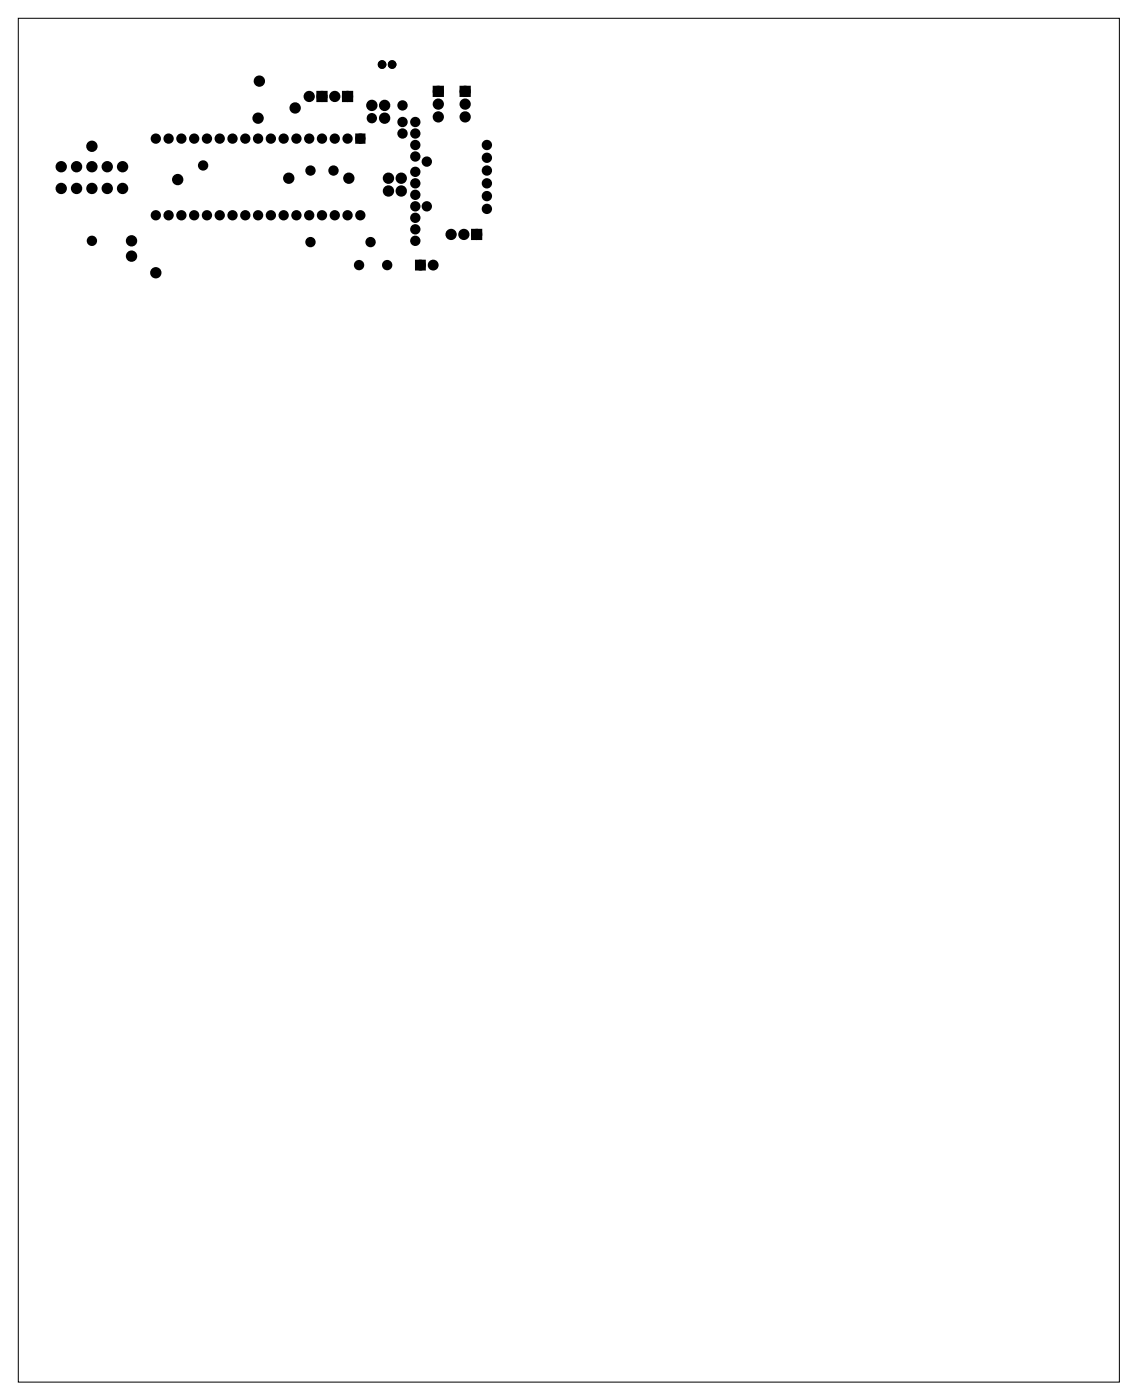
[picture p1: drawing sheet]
<svg xmlns="http://www.w3.org/2000/svg" width="226mm" height="278mm" viewBox="0 0 226 278" stroke-linecap="round" stroke-linejoin="round" font-family="sans-serif">
<path d="M3.6 3.6h218.8v271.2h-218.8z" fill="none" stroke="#000" stroke-width=".2"/>
<g fill="#000">
<circle cx="51.5" cy="16.1" r=".75"/>
<circle cx="61.4" cy="19.2" r=".74"/>
<circle cx="64" cy="19.2" r=".74"/>
<circle cx="66.5" cy="19.2" r=".74"/>
<circle cx="69.1" cy="19.2" r=".74"/>
<circle cx="75.9" cy="12.8" r=".54"/>
<circle cx="77.9" cy="12.8" r=".54"/>
<circle cx="87.1" cy="18.2" r=".74"/>
<circle cx="92.4" cy="18.2" r=".74"/>
<circle cx="12.2" cy="33.1" r=".75"/>
<circle cx="12.2" cy="37.5" r=".75"/>
<circle cx="15.2" cy="33.1" r=".75"/>
<circle cx="15.2" cy="37.5" r=".75"/>
<circle cx="18.3" cy="29.1" r=".75"/>
<circle cx="18.3" cy="33.1" r=".75"/>
<circle cx="18.3" cy="37.5" r=".75"/>
<circle cx="21.3" cy="33.1" r=".75"/>
<circle cx="21.3" cy="37.5" r=".75"/>
<circle cx="24.4" cy="33.1" r=".75"/>
<circle cx="24.4" cy="37.5" r=".75"/>
<circle cx="31" cy="27.6" r=".68"/>
<circle cx="33.5" cy="27.6" r=".68"/>
<circle cx="35.3" cy="35.7" r=".75"/>
<circle cx="36" cy="27.6" r=".68"/>
<circle cx="38.6" cy="27.6" r=".68"/>
<circle cx="40.4" cy="32.9" r=".7"/>
<circle cx="41.1" cy="27.6" r=".68"/>
<circle cx="43.7" cy="27.6" r=".68"/>
<circle cx="46.2" cy="27.6" r=".68"/>
<circle cx="48.7" cy="27.6" r=".68"/>
<circle cx="51.3" cy="27.6" r=".68"/>
<circle cx="51.3" cy="23.5" r=".75"/>
<circle cx="53.8" cy="27.6" r=".68"/>
<circle cx="56.4" cy="27.6" r=".68"/>
<circle cx="57.4" cy="35.4" r=".75"/>
<circle cx="58.6" cy="21.5" r=".75"/>
<circle cx="58.9" cy="27.6" r=".68"/>
<circle cx="61.4" cy="27.6" r=".68"/>
<circle cx="61.7" cy="33.9" r=".7"/>
<circle cx="64" cy="27.6" r=".68"/>
<circle cx="66.3" cy="33.9" r=".7"/>
<circle cx="66.5" cy="27.6" r=".68"/>
<circle cx="69.1" cy="27.6" r=".68"/>
<circle cx="69.3" cy="35.4" r=".75"/>
<circle cx="71.6" cy="27.6" r=".68"/>
<circle cx="73.9" cy="23.5" r=".7"/>
<circle cx="73.9" cy="21" r=".75"/>
<circle cx="76.4" cy="23.5" r=".75"/>
<circle cx="76.4" cy="21" r=".75"/>
<circle cx="77.2" cy="38" r=".75"/>
<circle cx="77.2" cy="35.4" r=".75"/>
<circle cx="79.7" cy="38" r=".75"/>
<circle cx="79.7" cy="35.4" r=".75"/>
<circle cx="80" cy="21" r=".7"/>
<circle cx="80" cy="24.3" r=".7"/>
<circle cx="80" cy="26.5" r=".7"/>
<circle cx="82.5" cy="24.3" r=".7"/>
<circle cx="82.5" cy="38.7" r=".7"/>
<circle cx="82.5" cy="28.8" r=".7"/>
<circle cx="82.5" cy="31.1" r=".7"/>
<circle cx="82.5" cy="34.2" r=".7"/>
<circle cx="82.5" cy="26.5" r=".7"/>
<circle cx="82.5" cy="36.4" r=".7"/>
<circle cx="84.8" cy="32.1" r=".7"/>
<circle cx="87.1" cy="20.7" r=".74"/>
<circle cx="87.1" cy="23.2" r=".74"/>
<circle cx="92.4" cy="20.7" r=".74"/>
<circle cx="92.4" cy="23.2" r=".74"/>
<circle cx="96.7" cy="28.8" r=".7"/>
<circle cx="96.7" cy="33.9" r=".7"/>
<circle cx="96.7" cy="31.4" r=".7"/>
<circle cx="96.7" cy="39" r=".7"/>
<circle cx="96.7" cy="36.4" r=".7"/>
<circle cx="18.3" cy="47.9" r=".7"/>
<circle cx="26.1" cy="50.9" r=".75"/>
<circle cx="26.1" cy="47.9" r=".75"/>
<circle cx="31" cy="42.8" r=".68"/>
<circle cx="31" cy="54.2" r=".75"/>
<circle cx="33.5" cy="42.8" r=".68"/>
<circle cx="36" cy="42.8" r=".68"/>
<circle cx="38.6" cy="42.8" r=".68"/>
<circle cx="41.1" cy="42.8" r=".68"/>
<circle cx="43.7" cy="42.8" r=".68"/>
<circle cx="46.2" cy="42.8" r=".68"/>
<circle cx="48.7" cy="42.8" r=".68"/>
<circle cx="51.3" cy="42.8" r=".68"/>
<circle cx="53.8" cy="42.8" r=".68"/>
<circle cx="56.4" cy="42.8" r=".68"/>
<circle cx="58.9" cy="42.8" r=".68"/>
<circle cx="61.4" cy="42.8" r=".68"/>
<circle cx="61.7" cy="48.1" r=".7"/>
<circle cx="64" cy="42.8" r=".68"/>
<circle cx="66.5" cy="42.8" r=".68"/>
<circle cx="69.1" cy="42.8" r=".68"/>
<circle cx="71.3" cy="52.7" r=".7"/>
<circle cx="71.6" cy="42.8" r=".68"/>
<circle cx="73.6" cy="48.1" r=".7"/>
<circle cx="76.9" cy="52.7" r=".7"/>
<circle cx="82.5" cy="47.9" r=".7"/>
<circle cx="82.5" cy="45.6" r=".7"/>
<circle cx="82.5" cy="43.3" r=".7"/>
<circle cx="82.5" cy="41" r=".7"/>
<circle cx="83.5" cy="52.7" r=".7"/>
<circle cx="84.8" cy="41" r=".7"/>
<circle cx="86.1" cy="52.7" r=".7"/>
<circle cx="89.6" cy="46.6" r=".74"/>
<circle cx="92.2" cy="46.6" r=".74"/>
<circle cx="94.7" cy="46.6" r=".74"/>
<circle cx="96.7" cy="41.5" r=".7"/>
</g>
<g fill="none" stroke="#000" stroke-width=".75" stroke-linecap="butt">
<circle cx="51.5" cy="16.1" r=".75"/>
<circle cx="12.2" cy="37.5" r=".75"/>
<circle cx="12.2" cy="33.1" r=".75"/>
<circle cx="15.2" cy="37.5" r=".75"/>
<circle cx="15.2" cy="33.1" r=".75"/>
<circle cx="18.3" cy="29.1" r=".75"/>
<circle cx="18.3" cy="37.5" r=".75"/>
<circle cx="18.3" cy="33.1" r=".75"/>
<circle cx="21.3" cy="33.1" r=".75"/>
<circle cx="21.3" cy="37.5" r=".75"/>
<circle cx="24.4" cy="33.1" r=".75"/>
<circle cx="24.4" cy="37.5" r=".75"/>
<circle cx="35.3" cy="35.7" r=".75"/>
<circle cx="51.3" cy="23.5" r=".75"/>
<circle cx="57.4" cy="35.4" r=".75"/>
<circle cx="58.6" cy="21.5" r=".75"/>
<circle cx="69.3" cy="35.4" r=".75"/>
<circle cx="73.9" cy="21" r=".75"/>
<circle cx="76.4" cy="21" r=".75"/>
<circle cx="76.4" cy="23.5" r=".75"/>
<circle cx="77.2" cy="38" r=".75"/>
<circle cx="77.2" cy="35.4" r=".75"/>
<circle cx="79.7" cy="38" r=".75"/>
<circle cx="79.7" cy="35.4" r=".75"/>
<circle cx="26.1" cy="47.9" r=".75"/>
<circle cx="26.1" cy="50.9" r=".75"/>
<circle cx="31" cy="54.2" r=".75"/>
</g>
<path d="M63.2 18.4h1.5v1.5h-1.5zM68.3 18.4h1.5v1.5h-1.5zM86.4 17.4h1.4v1.5h-1.4zM91.7 17.4h1.5v1.5h-1.5zM70.9 26.9h1.4v1.3h-1.4zM82.8 52h1.4v1.4h-1.4zM94 45.9h1.5v1.4h-1.5z" fill="#000"/>
<g fill="none" stroke="#000" stroke-width=".76" stroke-linecap="butt">
<path d="M63.2 18.4h1.5v1.5h-1.5zM68.3 18.4h1.5v1.5h-1.5zM86.4 17.4h1.4v1.5h-1.4zM91.7 17.4h1.5v1.5h-1.5zM82.8 52h1.4v1.4h-1.4zM94 45.9h1.5v1.4h-1.5z"/>
<circle cx="61.4" cy="19.2" r=".74"/>
<circle cx="64" cy="19.2" r=".74"/>
<circle cx="66.5" cy="19.2" r=".74"/>
<circle cx="69.1" cy="19.2" r=".74"/>
<circle cx="87.1" cy="18.2" r=".74"/>
<circle cx="92.4" cy="18.2" r=".74"/>
<circle cx="87.1" cy="20.7" r=".74"/>
<circle cx="87.1" cy="23.2" r=".74"/>
<circle cx="92.4" cy="20.7" r=".74"/>
<circle cx="92.4" cy="23.2" r=".74"/>
<circle cx="83.5" cy="52.7" r=".7"/>
<circle cx="86.1" cy="52.7" r=".7"/>
<circle cx="89.6" cy="46.6" r=".74"/>
<circle cx="92.2" cy="46.6" r=".74"/>
<circle cx="94.7" cy="46.6" r=".74"/>
</g>
<g fill="none" stroke="#000" stroke-width=".65" stroke-linecap="butt">
<circle cx="40.4" cy="32.9" r=".7"/>
<circle cx="61.7" cy="33.9" r=".7"/>
<circle cx="66.3" cy="33.9" r=".7"/>
<circle cx="73.9" cy="23.5" r=".7"/>
<circle cx="80" cy="26.5" r=".7"/>
<circle cx="80" cy="24.3" r=".7"/>
<circle cx="80" cy="21" r=".7"/>
<circle cx="82.5" cy="34.2" r=".7"/>
<circle cx="82.5" cy="26.5" r=".7"/>
<circle cx="82.5" cy="24.3" r=".7"/>
<circle cx="82.5" cy="28.8" r=".7"/>
<circle cx="82.5" cy="38.7" r=".7"/>
<circle cx="82.5" cy="31.1" r=".7"/>
<circle cx="82.5" cy="36.4" r=".7"/>
<circle cx="84.8" cy="32.1" r=".7"/>
<circle cx="96.7" cy="39" r=".7"/>
<circle cx="96.7" cy="33.9" r=".7"/>
<circle cx="96.7" cy="36.4" r=".7"/>
<circle cx="96.7" cy="28.8" r=".7"/>
<circle cx="96.7" cy="31.4" r=".7"/>
<circle cx="18.3" cy="47.9" r=".7"/>
<circle cx="61.7" cy="48.1" r=".7"/>
<circle cx="71.3" cy="52.7" r=".7"/>
<circle cx="73.6" cy="48.1" r=".7"/>
<circle cx="76.9" cy="52.7" r=".7"/>
<circle cx="82.5" cy="43.3" r=".7"/>
<circle cx="82.5" cy="45.6" r=".7"/>
<circle cx="82.5" cy="41" r=".7"/>
<circle cx="82.5" cy="47.9" r=".7"/>
<circle cx="84.8" cy="41" r=".7"/>
<circle cx="96.7" cy="41.5" r=".7"/>
</g>
<g fill="none" stroke="#000" stroke-width=".68" stroke-linecap="butt">
<path d="M70.9 26.9h1.4v1.3h-1.4z"/>
<circle cx="31" cy="27.6" r=".68"/>
<circle cx="33.5" cy="27.6" r=".68"/>
<circle cx="36" cy="27.6" r=".68"/>
<circle cx="38.6" cy="27.6" r=".68"/>
<circle cx="41.1" cy="27.6" r=".68"/>
<circle cx="43.7" cy="27.6" r=".68"/>
<circle cx="46.2" cy="27.6" r=".68"/>
<circle cx="48.7" cy="27.6" r=".68"/>
<circle cx="51.3" cy="27.6" r=".68"/>
<circle cx="53.8" cy="27.6" r=".68"/>
<circle cx="56.4" cy="27.6" r=".68"/>
<circle cx="58.9" cy="27.6" r=".68"/>
<circle cx="61.4" cy="27.6" r=".68"/>
<circle cx="64" cy="27.6" r=".68"/>
<circle cx="66.5" cy="27.6" r=".68"/>
<circle cx="69.1" cy="27.6" r=".68"/>
<circle cx="71.6" cy="27.6" r=".68"/>
<circle cx="31" cy="42.8" r=".68"/>
<circle cx="33.5" cy="42.8" r=".68"/>
<circle cx="36" cy="42.8" r=".68"/>
<circle cx="38.6" cy="42.8" r=".68"/>
<circle cx="41.1" cy="42.8" r=".68"/>
<circle cx="43.7" cy="42.8" r=".68"/>
<circle cx="46.2" cy="42.8" r=".68"/>
<circle cx="48.7" cy="42.8" r=".68"/>
<circle cx="51.3" cy="42.8" r=".68"/>
<circle cx="53.8" cy="42.8" r=".68"/>
<circle cx="56.4" cy="42.8" r=".68"/>
<circle cx="58.9" cy="42.8" r=".68"/>
<circle cx="61.4" cy="42.8" r=".68"/>
<circle cx="64" cy="42.8" r=".68"/>
<circle cx="66.5" cy="42.8" r=".68"/>
<circle cx="69.1" cy="42.8" r=".68"/>
<circle cx="71.6" cy="42.8" r=".68"/>
</g>
<g fill="none" stroke="#000" stroke-width=".63" stroke-linecap="butt">
<circle cx="75.9" cy="12.8" r=".54"/>
<circle cx="77.9" cy="12.8" r=".54"/>
</g>
</svg>
